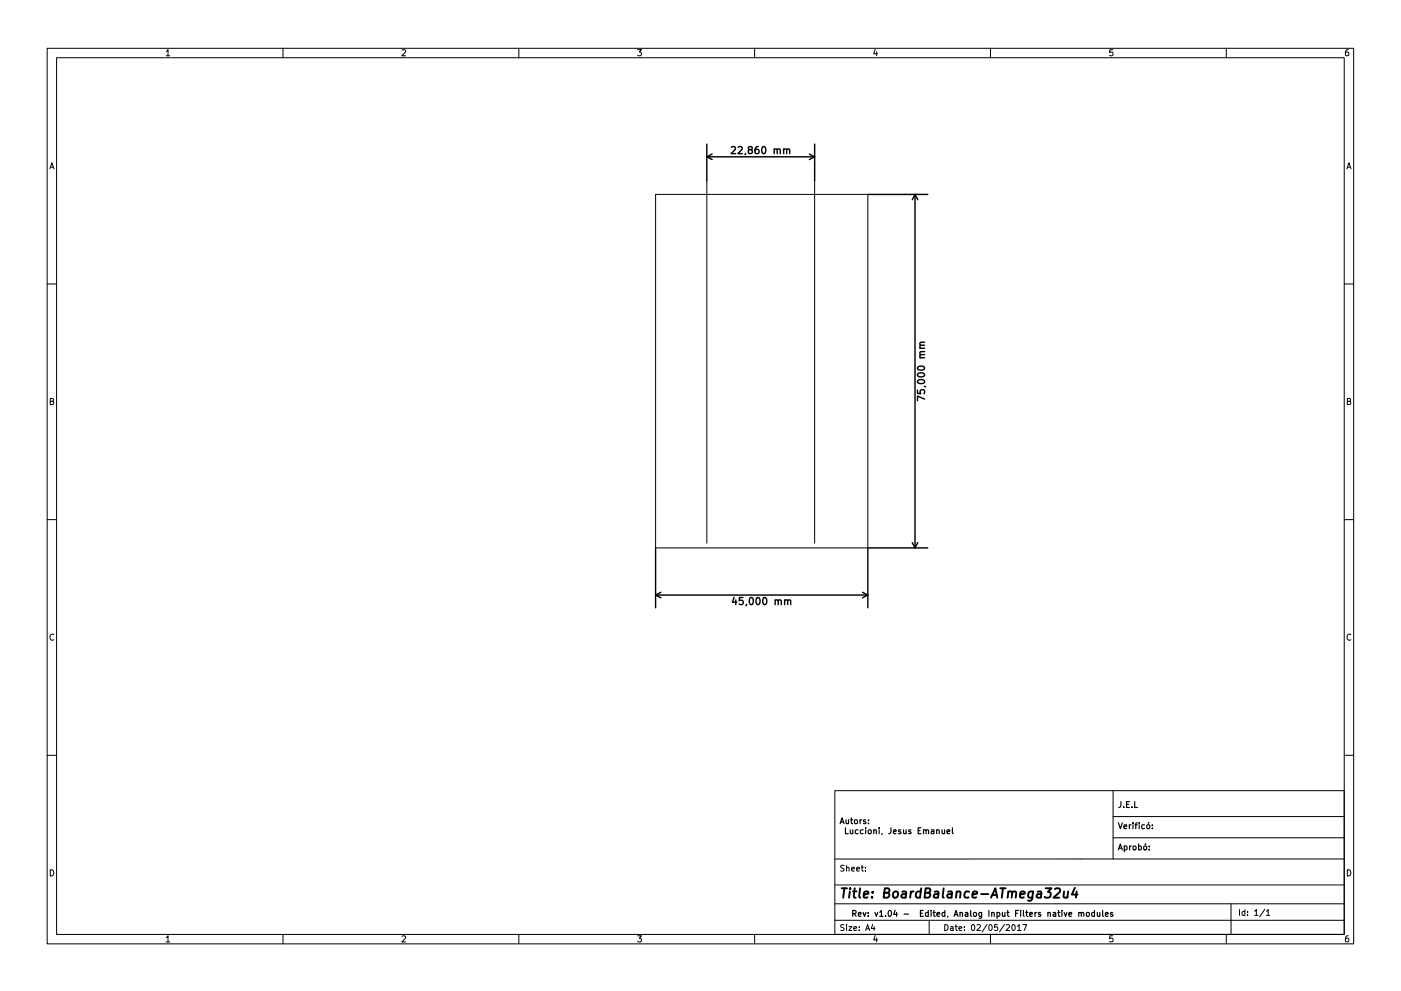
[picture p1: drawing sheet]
<svg xmlns="http://www.w3.org/2000/svg" width="297mm" height="210mm" viewBox="0 0 297 210" stroke-linecap="round" stroke-linejoin="round" font-family="sans-serif">
<g fill="none" stroke="#000" stroke-width=".21">
<path d="M10 10.2h277v190.1h-277zM12 12.2h273v186.1h-273zM35.2 10.9l.4-.4v1.3M35.2 11.8h.8M60 10.2v2M85.2 10.7l.5-.2 .3 .4-.8 .9h.8M110 10.2v2M135.2 10.5h.8l-.4 .5 .3 .2v.5l-.2 .1-.5-.1M160 10.2v2M185.6 10.5l-.4 .9h.9M185.9 11v.8M210 10.2v2"/>
<path d="M235.9 10.5h-.6l-.1 .7 .7-.1v.6l-.2 .1-.5-.1M260 10.2v2M285.9 10.5l-.4 .1-.2 .2-.1 .8 .3 .2 .4-.1v-.6l-.4-.1-.3 .3M10.6 35.8l.4-1.3 .4 1.3M10.7 35.5h.6M149.9 38.3v76.9M172.7 38.3v76.9M285.6 35.8l.4-1.3 .4 1.3M285.7 35.5h.6M139 41.2h45v75h-45zM10 60.2h2M285 60.2h2"/>
<path d="M10.7 85.2l.5-.1 .1-.4-.6-.2v1.3h.5l.2-.4-.3-.2M285.7 85.2l.5-.1 .1-.4-.6-.2v1.3h.5l.2-.4-.3-.2M10 110.2h2M285 110.2h2M11.4 134.7a.58 .58 0 0 0-.8 .5 .58 .58 0 0 0 .8 .5M286.4 134.7a.58 .58 0 0 0-.8 .5 .58 .58 0 0 0 .8 .5M10 160.2h2M177 167.8h108v30.4h-108zM236 173.2h49M236 167.7v14.5M236 177.7h49M285 160.2h2"/>
<path d="M10.7 184.5a.66 .66 0 0 1 .7 .7 .66 .66 0 0 1-.7 .6zM35.2 198.9l.4-.4v1.3M35.2 199.8h.8M60 198.3v2M85.2 198.7l.5-.2 .3 .4-.8 .9h.8M110 198.3v2M135.2 198.5h.8l-.4 .5 .3 .2v.5l-.2 .1-.5-.1M160 198.3v2M177 195.3h108M177 191.8h108M177 187.8h108M179 196.2l-.7 .1v.3l.5 .3 .2 .3-.3 .2h-.5"/>
<path d="M179 183.6l-.7 .1v.3l.5 .3 .2 .3-.3 .2h-.5M179.5 196.2v.1M179.5 184.1l.5-.1v.8M179.5 183.6v1.2M179.5 196.6v.8M180 196.6h.6l-.6 .8h.6M180.6 184.4l.6-.1-.1-.3h-.4l-.1 .2v.6h.5M181 197l.6-.1v-.3h-.4l-.2 .2 .1 .6h.5M181.6 184.4l.6-.1v-.3h-.4l-.2 .2 .1 .6h.5M182.2 197.3v.1M182.2 196.6v.2M182.6 184h.5"/>
<path d="M182.8 183.6v1l.3 .2M183.5 184.7v.1M183.5 184v.2M183.5 197.4l.5-1.2 .4 1.2M183.7 197.1h.6M185 196.1l-.3 .9h.8M185.3 196.6v.8M185.6 198.5l-.4 .9h.9M185.9 199v.8M197 195.3v3M200.3 196.2a.63 .63 0 0 1 .7 .6 .63 .63 0 0 1-.7 .6zM201.5 196.6h.5l.1 .8"/>
<path d="M202.1 196.9l-.6 .2 .2 .3h.4M202.5 196.6h.5M202.7 196.2v1l.3 .2M203.3 197l.6-.1v-.3h-.4l-.2 .2 .1 .6h.5M204.5 197.3v.1M204.5 196.6v.2M206.1 196.2h.2a.67 .67 0 0 1 .4 .6 .67 .67 0 0 1-.4 .6 .83 .83 0 0 1-.2-1.2zM207.1 196.3l.5-.1 .3 .3-.8 .9h.8M209.3 196.1l-1.1 1.6M209.8 196.2h.1a.67 .67 0 0 1 .5 .6 .67 .67 0 0 1-.5 .6 .83 .83 0 0 1-.1-1.2zM210 198.3v2M211.5 196.2h-.6l-.1 .6 .6-.1 .1 .6-.2 .1-.5-.1"/>
<path d="M213 196.1l-1.1 1.6M213.3 196.3l.5-.1 .2 .3-.7 .9h.7M214.6 196.3l.2-.1a.67 .67 0 0 1 .5 .6 .67 .67 0 0 1-.5 .6l-.3-.5zM215.7 196.5l.4-.3v1.2M215.7 197.4h.7M216.8 196.2h.9l-.6 1.2M235.9 198.5h-.6l-.1 .7 .7-.1v.6l-.2 .1-.5-.1M260 198.3v2M261 191.8v6.5M262.8 193v1.2M263.9 193.4h-.3l-.3 .2 .2 .6h.4M263.9 193v1.2"/>
<path d="M264.5 194.1v.1M264.5 193.4v.2M266 193.3l.4-.3v1.2M266 194.2h.7M268.2 192.9l-1.1 1.6M268.5 193.3l.4-.3v1.2M268.5 194.2h.7M285 182.2l-108 .1M285.7 184.5a.66 .66 0 0 1 .7 .7 .66 .66 0 0 1-.7 .6zM285.9 198.5l-.4 .1-.2 .3-.1 .7 .3 .2 .4-.1v-.6l-.4-.1-.3 .3"/>
</g>
<g fill="none" stroke="#000" stroke-width=".25">
<path d="M178.1 174.8l.4-1.3 .5 1.3M178.2 174.4h.6M179.3 175.6v1.3h.5M179.4 173.9v.8l.5-.1M179.9 173.9v.9M180.3 176v.8h.5M180.3 173.9h.5M180.5 173.5v1.1l.3 .2M180.8 176v.9M181.3 174l.3-.1 .2 .3v.3l-.2 .3-.4-.3zM181.9 176.1l-.3-.1-.3 .3 .2 .5h.4M182.3 173.9v.9"/>
<path d="M182.7 173.9l-.4 .3M183 176.1l-.4-.1-.2 .3 .1 .5h.5M183.5 174l-.3-.1-.1 .2v.2l.4 .1v.3h-.4M183.5 175.6v.2M183.5 176v.9M184.1 174.6v.2M184.1 174v.1M184.1 176.2l.2-.2 .4 .2-.1 .6h-.5zM185.3 176.2l.4-.1 .1 .8M185.3 176v.9M186.4 175.6v.2M186.4 176v.9"/>
<path d="M187 176.8l-.1 .3M188.9 175.6l-.1 1.1-.4 .2M189.4 176.5l.6-.2v-.2l-.4-.1-.2 .2 .1 .6h.5M191 176.1l-.3-.1-.2 .2 .1 .2 .4 .1v.3h-.5M191.6 176v.8h.5M192.1 176v.9M193.1 176.1l-.3-.1-.2 .2 .1 .2 .4 .1v.3h-.5M194.7 176.2h.4M195.3 175.6h-.6v1.3h.6M195.8 176.2l.5-.1v.8M195.8 176v.9M196.3 176.2l.2-.2 .3 .1 .1 .8"/>
<path d="M197.5 176.1h.4l.1 .8M198 176.3l-.6 .3 .2 .3 .4-.1M198.6 176.2l.5-.1v.8M198.6 176v.9M199.7 176l.1 .8h.5M200.3 176v.9M200.8 176.5l.6-.2-.1-.2-.3-.1-.2 .2 .1 .6h.4M201.9 175.6v1.1l.2 .2M237.1 174.6l.4 1.2 .5-1.2M237.2 180h.6M237.7 170.1l-.1 1-.4 .2M238.3 171.2v.1"/>
<path d="M238.3 175.4l.6-.1-.1-.3h-.3l-.2 .2 .1 .6h.4M238.4 179.5h.3l.3 .2-.2 .6h-.4M238.4 179.5v1.2M238.8 170.7h.5M239.4 175v.8M239.4 170.1h-.6v1.2h.6M239.5 179.5v.8M239.8 175l-.4 .2M239.9 179.5l-.4 .2M240 171.2v.1M240.2 174.6v.1M240.2 175v.8"/>
<path d="M240.3 179.5h.3l.3 .2v.4l-.3 .2-.4-.2zM240.6 170.1v1.2h.6M240.6 175h.5M241.1 174.6l-.3 .1v1.1M241.4 179.5h.4l.2 .2-.1 .6h-.5M241.4 179.1v1.2M241.5 174.6v.1M241.5 175v.8M242.6 179.5h.3l.2 .2v.4l-.2 .2-.4-.2zM242.7 175h-.4l-.2 .2 .1 .6h.5M243 179l-.2 .2M243.2 175h.3l.3 .2v.4l-.3 .2-.4-.2z"/>
<path d="M243.6 174.5l-.2 .2M243.7 179.5v.2M244.3 175.7v.1M244.3 175v.2M180.8 193.8h.6l.1-.5-.7-.1v1.2M181.1 193.8l.4 .6M182 194l.6-.1-.1-.3h-.3l-.2 .2v.6h.5M183 193.6l.3 .8 .3-.8M184.1 194.3v.1M184.1 193.6v.2M185.5 193.6l.3 .8 .3-.8M186.5 193.5l.4-.3v1.2"/>
<path d="M186.5 194.4h.7M187.8 194.3v.1M188.5 193.2h.1a.67 .67 0 0 1 .4 .6 .67 .67 0 0 1-.4 .6 .83 .83 0 0 1-.1-1.2zM189.8 193.1l-.3 .9h.8M190.1 193.6v.8M191.7 193.9h.9M195.1 193.8h.5M195.7 193.2h-.6v1.2h.6M196.8 193.6h-.3l-.3 .2 .1 .6h.5M196.8 193.2v1.2M197.4 193.2v.1M197.4 193.6v.8"/>
<path d="M197.8 193.6h.5M198 193.2v1l.3 .2M198.7 194l.6-.1-.1-.3h-.4l-.1 .2v.6h.5M200.3 193.6h-.3l-.3 .2 .1 .6h.5M200.3 193.2v1.2M201 194.4l-.1 .2M202.3 194.4l.4-1.2 .4 1.2M202.4 194.1h.6M203.5 193.7l.5-.1 .1 .8M203.5 193.6v.8M204.7 193.6h.4l.1 .8M205.2 193.9l-.6 .2 .2 .3h.4"/>
<path d="M205.8 193.2v1l.2 .2M206.5 193.6h.3l.2 .2v.4l-.2 .2-.4-.2zM208.1 193.6v1l-.2 .2h-.3M208.1 193.6h-.3l-.3 .2 .1 .6h.5M209.7 193.2v1.2M210.3 193.7l.4-.1 .1 .8M210.3 193.6v.8M211.4 193.6h.4l.2 .2-.1 .6h-.5M211.4 193.6v1.2M212.5 193.6l.1 .8 .5-.1M213.1 193.6v.8M213.5 193.6h.5"/>
<path d="M213.7 193.2v1l.3 .2M215.3 193.8h.4M215.9 193.2h-.6v1.2M216.4 193.2v.1M216.4 193.6v.8M217 193.2v1l.2 .2M217.5 193.6h.4M217.6 193.2v1l.3 .2M218.3 194l.6-.1-.1-.3h-.3l-.2 .2 .1 .6h.4M219.4 193.6v.8M219.8 193.6l-.4 .2M220.6 193.6h-.3l-.2 .2 .1 .1 .4 .2v.3h-.5"/>
<path d="M222.2 193.7l.4-.1 .1 .8M222.2 193.6v.8M223.3 193.6h.5v.8M223.8 193.9l-.6 .2 .2 .3h.4M224.3 193.6h.4M224.4 193.2v1l.3 .2M225.1 193.2v.1M225.1 193.6v.8M225.6 193.6l.3 .8 .3-.8M226.6 194l.6-.1v-.3h-.4l-.2 .2 .1 .6h.5M228.7 193.7l.5-.1 .1 .8M228.7 193.6v.8"/>
<path d="M229.3 193.8l.1-.2h.3l.1 .8M230.4 193.7l.2-.1 .3 .1v.7l-.5-.1zM232 193.6h-.3l-.2 .2 .1 .6h.4M232 193.2v1.2M232.6 193.6l.1 .8 .5-.1M233.2 193.6v.8M233.8 193.2v1l.2 .2M234.4 194l.6-.1-.1-.3h-.4l-.1 .2v.6h.5M235.9 193.6h-.3l-.2 .2 .1 .1 .4 .2v.3h-.5M237.1 180.3l.4-1.2 .5 1.2M243.7 180.2v.1"/>
</g>
<g fill="none" stroke="#000" stroke-width=".4">
<path d="M178.5 188.5h1.1M179 188.5l-.2 2M180.2 189.1l-.2 1.4M180.3 188.5l-.1 .2M180.8 189.1h.8M181.2 188.5l-.2 1.7 .1 .2 .3 .1M182.4 188.5l-.3 1.7 .3 .3M183.1 189.8l1-.2v-.4h-.8l-.2 1 .2 .3 .6-.1M184.9 190.3v.2M185 189.2v.2M187.5 189.4h.6l.4-.2 .1-.4-.2-.2-.8-.1-.3 2h.8l.3-.2a.53 .53 0 0 0 0-.8l-.3-.1M189.5 189.3l.1-.1a.5 .5 0 0 1 .8 .3l-.1 .6-.2 .3a.5 .5 0 0 1-.8-.3z"/>
<path d="M191.3 189.2h.8l-.1 1.3M192.1 189.6l-.7 .1a.4 .4 0 0 0-.3 .3 .4 .4 0 0 0 .2 .5l.7-.1M193.1 189.1l-.1 1.4M193.7 189.1l-.4 .1-.2 .3M195.2 189.2a.66 .66 0 0 0-1 .3v.6l.1 .3h.8M195.3 188.5l-.2 2M196.1 189.4h.7l.3-.2 .2-.4-.2-.2-.8-.1-.3 2h.8l.3-.2a.53 .53 0 0 0 0-.8l-.3-.1M198.2 189.2h.7v1.3M199 189.6l-.7 .1a.4 .4 0 0 0-.3 .3 .4 .4 0 0 0 .2 .5l.7-.1M200.1 188.5l-.2 1.7 .2 .3M201 189.2h.8l-.1 1.3M201.8 189.6l-.6 .1a.4 .4 0 0 0-.4 .3 .4 .4 0 0 0 .3 .5l.6-.1"/>
<path d="M202.8 189.3l.3-.2 .5 .1-.1 1.3M202.8 189.1l-.1 1.4M205.5 189.2a.66 .66 0 0 0-1 .3l-.1 .6 .2 .3h.8M206.2 189.8l1-.2-.1-.4h-.7l-.3 1 .3 .3 .6-.1M208 189.7h1.5M210.1 190.5l.9-2 .4 2M210.4 189.9h.9M212.1 188.5h1.1M212.6 188.5l-.2 2M213.8 189.3l.3-.2 .4 .1v1.3M213.8 189.1l-.2 1.4M214.6 189.4a.5 .5 0 0 1 .8-.2l-.1 1.3"/>
<path d="M216.3 189.8l1-.2-.1-.4h-.7l-.3 1 .3 .3 .6-.1M219 189.2a.66 .66 0 0 0-1 .3v.6l.1 .3h.8M219 189.1l-.2 1.6-.4 .4-.5-.1M220 189.2h.7v1.3M220.8 189.6l-.7 .1a.4 .4 0 0 0-.3 .3 .4 .4 0 0 0 .2 .5l.7-.1M221.7 188.5h1.2l-.7 .7 .5 .2-.1 .9-.3 .2h-.6l-.2-.2M223.7 188.7l.3-.2h.5l.2 .2 .1 .3-.2 .3-1.3 1.2h1.3M225.6 189.1l-.1 1.3 .5 .1 .3-.2M226.5 189.1l-.2 1.4M227.9 188.4l-.7 1.4h1.3M228.3 189.1l-.2 1.4"/>
</g>
<g fill="none" stroke="#000" stroke-width=".3">
<path d="M149.9 33.3h22.8M149.9 30.6v7.7M149.9 33.3l1.1 .6M151 32.7l-1.1 .6M155.1 31.2l.5-.1 .3 .4-.9 1.1h.9M156.5 31.2l.6-.1 .3 .4-1 1.1h1M158.1 32.5l-.2 .3M158.9 31.7l-.3-.2 .1-.3 .2-.1 .5 .1v.4l-.6 .2-.2 .2v.3l.3 .3h.3l.3-.3v-.3l-.3-.3M160.8 31.1l-.4 .1a1.01 1.01 0 0 0 0 1.4l.5-.1v-.5l-.3-.3h-.2l-.3 .3M161.7 31.2l.2-.1a.8 .8 0 0 1 .5 .7 .8 .8 0 0 1-.5 .8 1 1 0 0 1-.2-1.4zM164.1 31.7l.3-.1 .3 .1 .1 .9M164.1 31.6v1"/>
<path d="M164.8 31.8l.2-.2 .4 .1v.9M166.1 31.7l.3-.1 .3 .1 .1 .9M166.1 31.6v1M166.8 31.8l.2-.2 .4 .1v.9M171.6 32.7l1.1 .6M172.7 30.6v7.7M172.7 33.3l-1.1 .6M184 41.2h12.7M194 41.2v75M194 41.2l.6 1.2M194 41.2l-.6 1.2M194.7 79.2a.81 .81 0 0 1 1.3 .4 .85 .85 0 0 1-1.5-.1z"/>
<path d="M194.7 77.8a.81 .81 0 0 1 1.3 .4 .85 .85 0 0 1-1.5-.2zM195 75.9h1M195 73.9h1M196 75.2l-.9 .1-.1 .4 .2 .2M196 74.6l-.9 .1-.1 .3 .2 .2M196 73.2l-.9 .1-.1 .4 .2 .2M196 72.6l-.9 .1-.1 .3 .2 .2M194.5 82.7v.8h.7l-.1-.2 .1-.5 .2-.1h.5l.1 .3-.1 .5M194.7 80.7a.81 .81 0 0 1 1.3 .3 .85 .85 0 0 1-1.5-.1zM196 82l.2 .1M196 84.7l-1.5-.7v1M139 116.2v12.7"/>
<path d="M193.4 115.1l.6 1.1M194.6 115.1l-.6 1.1M196.7 116.2h-12.7v12.7M139 126.2h45M139 126.2l1.1 .6M140.1 125.7l-1.1 .5M155.6 126.7l-.3 1.1h.9M156 127.3v1M157.5 126.8h-.7l-.1 .7 .2-.2 .5 .1 .2 .2-.1 .5-.2 .2-.6-.2M158.3 128.2l-.2 .3M159 126.9l.2-.1a.8 .8 0 0 1 .5 .7 .8 .8 0 0 1-.5 .8l-.2-.2-.1-.4zM160.4 126.9l.2-.1a.8 .8 0 0 1 .6 .7 .8 .8 0 0 1-.6 .8l-.3-.6z"/>
<path d="M161.9 126.8h.2a.8 .8 0 0 1 .5 .7 .8 .8 0 0 1-.5 .8 1 1 0 0 1-.2-1.5zM164.4 127.4l.2-.1h.3l.1 1M164.4 127.3v1M165 127.5l.2-.2h.4v1M166.4 127.4l.2-.1h.3l.1 1M166.4 127.3v1M167 127.5l.2-.2h.4v1M182.9 125.7l1.1 .5M184 126.2l-1.1 .6"/>
</g>
</svg>
